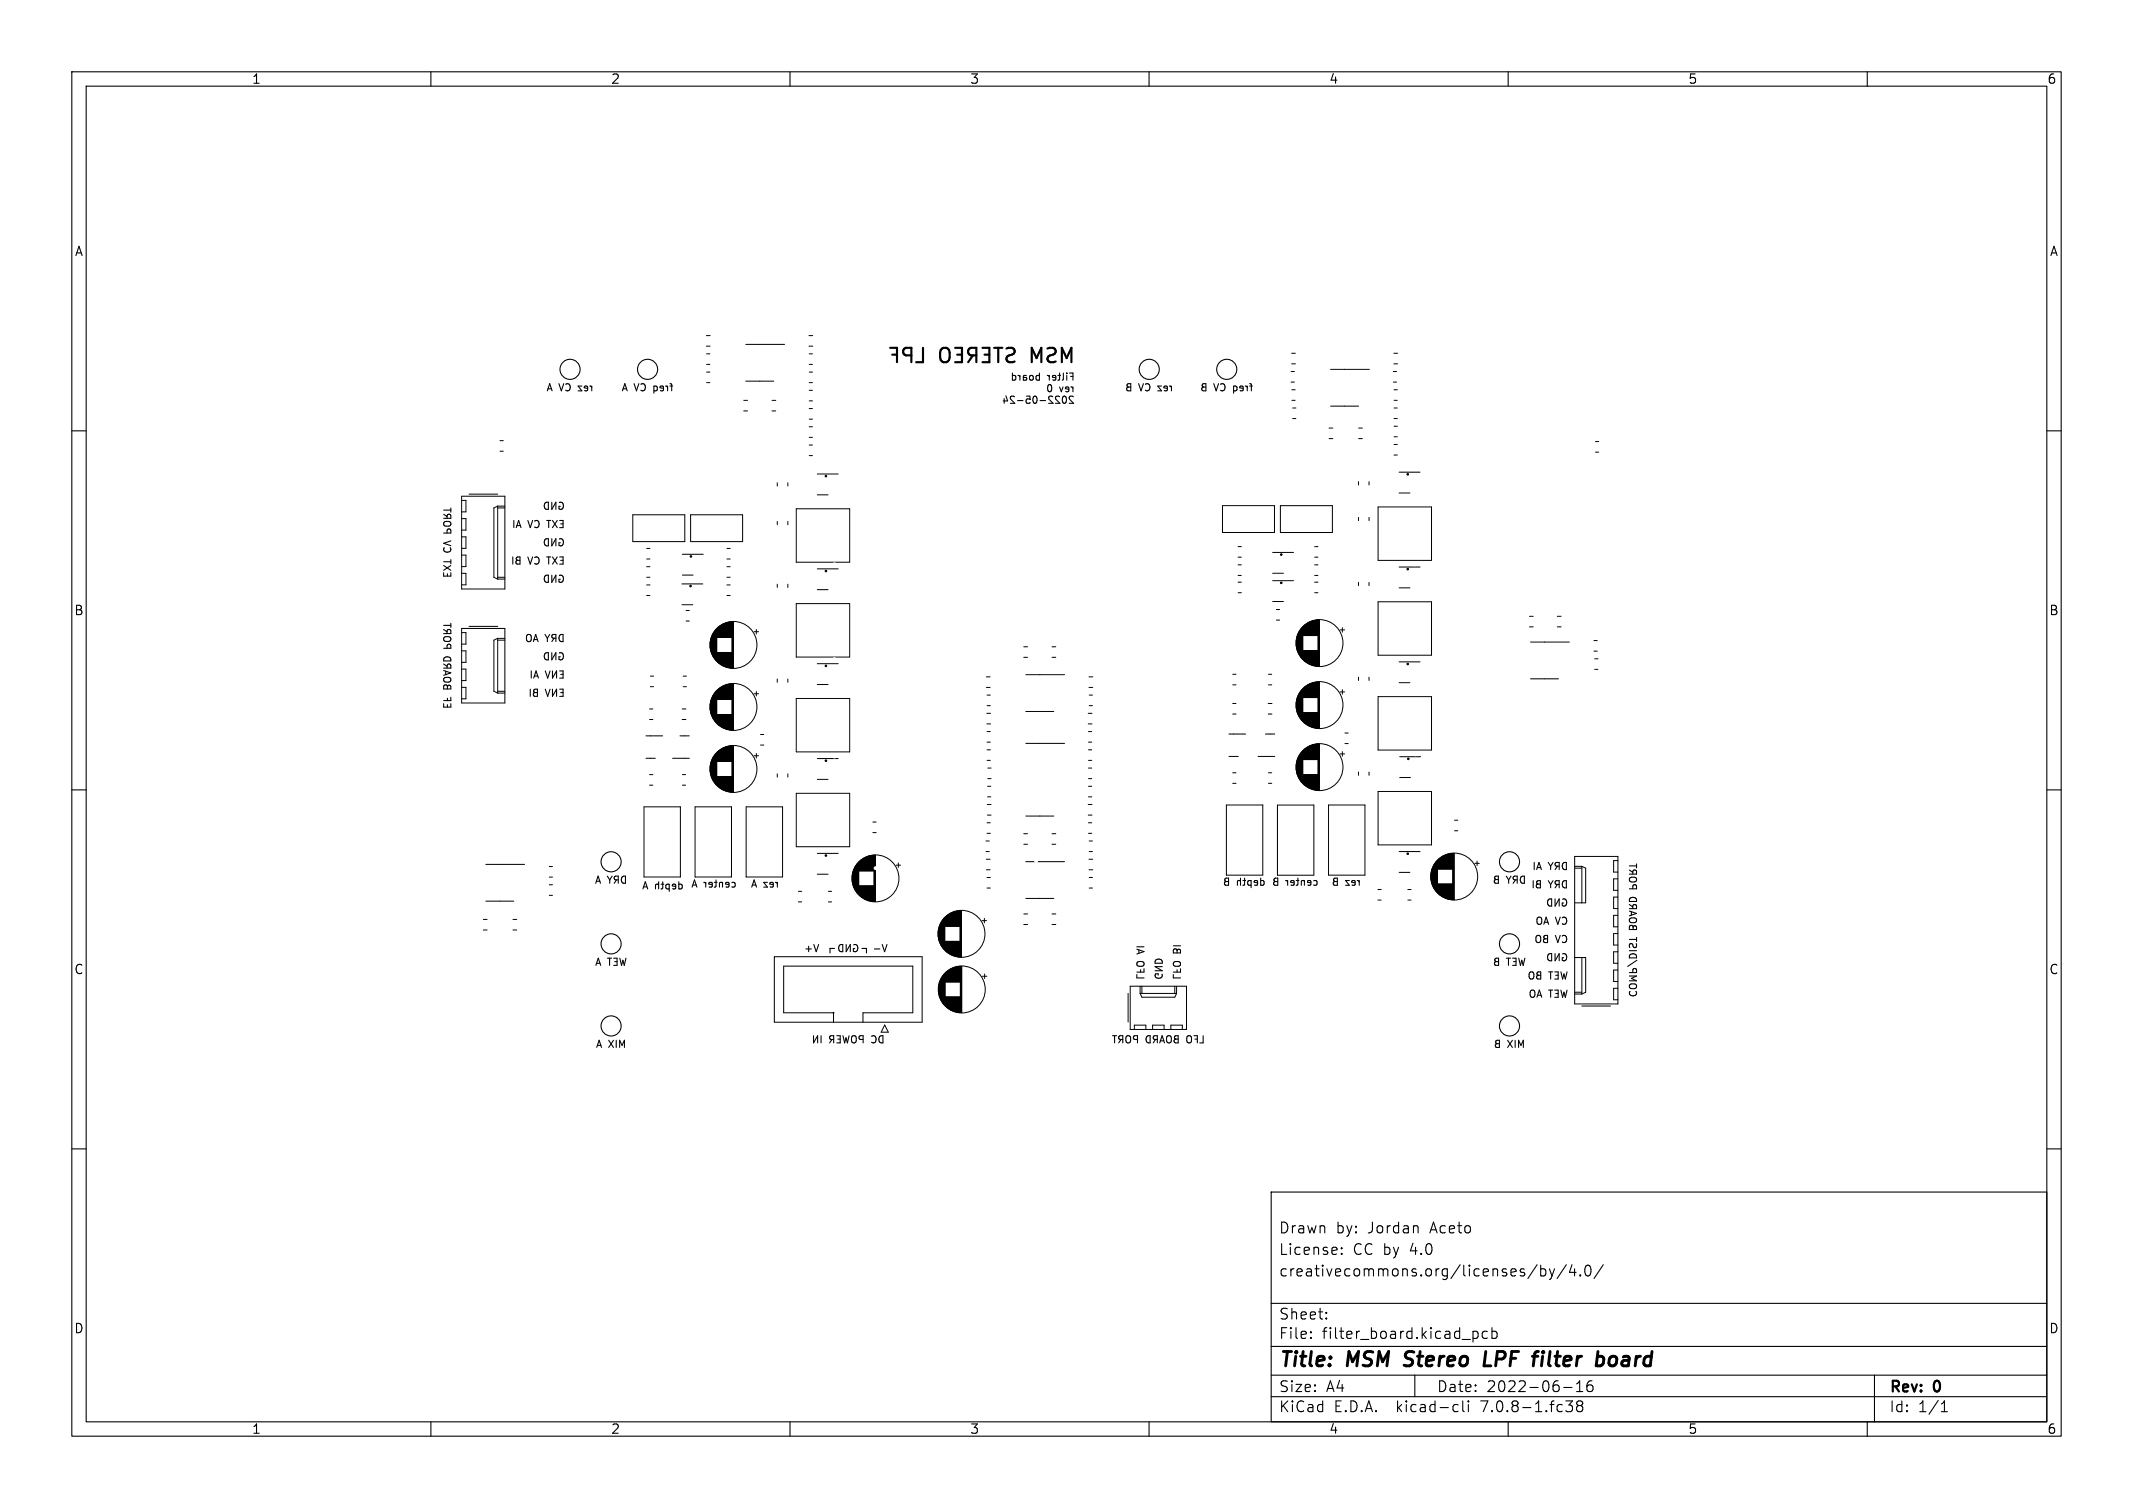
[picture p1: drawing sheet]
<svg xmlns="http://www.w3.org/2000/svg" width="297mm" height="210mm" viewBox="0 0 297 210" stroke-linecap="round" stroke-linejoin="round" font-family="sans-serif">
<defs><g id="words">
<g font-size="2.8">
<text x="178" y="190.9">Title:</text>
<text x="187.7" y="190.9">MSM</text>
<text x="196.5" y="190.9">Stereo</text>
<text x="208.3" y="190.9">LPF</text>
<text x="216" y="190.9">filter</text>
<text x="225.5" y="190.9">board</text>
</g>
<g font-size="2.1">
<text x="178" y="172">Drawn</text>
<text x="186" y="172">by:</text>
<text x="190.5" y="172">Jordan</text>
<text x="199.3" y="172">Aceto</text>
<text x="178" y="178">creativecommons.org/licenses/by/4.0/</text>
<text x="178" y="175">License:</text>
<text x="188.4" y="175">CC by</text>
<text x="196.5" y="175">4.0</text>
<text x="178" y="184">Sheet:</text>
<text x="178" y="186.7">File:</text>
<text x="184.1" y="186.7">filter_board.kicad_pcb</text>
<text x="178" y="196.9">KiCad</text>
<text x="178" y="194.1">Size:</text>
<text x="184.7" y="194.1">A4</text>
<text x="185.7" y="196.9">E.D.A.</text>
<text x="194.6" y="196.9">kicad-cli</text>
<text x="200" y="194.1">Date:</text>
<text x="206.5" y="196.9">7.0.8-1.fc38</text>
<text x="207" y="194.1">2022-06-16</text>
<text x="263" y="194.3">Rev:</text>
<text x="263" y="196.9">Id:</text>
<text x="267.1" y="196.9">1/1</text>
<text x="269.4" y="194.3">0</text>
</g>
<g font-size="1.8">
<text x="35" y="11.9">1</text>
<text x="85" y="11.9">2</text>
<text x="135" y="11.9">3</text>
<text x="185" y="11.9">4</text>
<text x="235" y="11.9">5</text>
<text x="285" y="11.9">6</text>
<text x="10.3" y="35.9">A</text>
<text x="285.4" y="35.9">A</text>
<text x="10.3" y="85.9">B</text>
<text x="285.3" y="85.9">B</text>
<text x="10.3" y="135.9">C</text>
<text x="285.3" y="135.9">C</text>
<text x="10.3" y="185.9">D</text>
<text x="285.3" y="185.9">D</text>
<text x="35" y="199.9">1</text>
<text x="85" y="199.9">2</text>
<text x="135" y="199.9">3</text>
<text x="185" y="199.9">4</text>
<text x="235" y="199.9">5</text>
<text x="285" y="199.9">6</text>
</g>
<g font-size="1.4">
<text x="79.3" y="54.7">CV A</text>
<text x="86.4" y="54.7">freq</text>
<text x="90.4" y="54.7">CV A</text>
<text x="156.6" y="54.7">rez</text>
<text x="167" y="54.7">freq</text>
<text x="171" y="54.7">CV B</text>
<text x="61.5" y="70.5" transform="rotate(90 61.5 70.5)">EXT CV PORT</text>
<text x="61.5" y="86.6" transform="rotate(90 61.5 86.6)">EF</text>
<text x="61.5" y="89.4" transform="rotate(90 61.5 89.4)">BOARD PORT</text>
<text x="82.7" y="123.3">DRY A</text>
<text x="89.3" y="124.1">depth</text>
<text x="94.5" y="124.1">A center</text>
<text x="101.8" y="123.8">A</text>
<text x="107.7" y="123.8">A</text>
<text x="170.2" y="123.6">depth</text>
<text x="175.3" y="123.6">B center</text>
<text x="182.7" y="123.6">B</text>
<text x="185.3" y="123.6">rez</text>
<text x="188.6" y="123.6">B</text>
<text x="207.8" y="123.3">DRY B</text>
<text x="226.6" y="120.1" transform="rotate(90 226.6 120.1)">COMP/DIST</text>
<text x="218.4" y="126.5">GND</text>
<text x="226.6" y="129.5" transform="rotate(90 226.6 129.5)">BOARD PORT</text>
<text x="82.8" y="134.7">WET A</text>
<text x="111.9" y="132.8">V+</text>
<text x="116.5" y="132.8">GND</text>
<text x="121.4" y="132.8">V-</text>
<text x="158" y="136.5" transform="rotate(90 158 136.5)">LFO</text>
<text x="160.6" y="136.5" transform="rotate(90 160.6 136.5)">GND</text>
<text x="163.1" y="136.5" transform="rotate(90 163.1 136.5)">LFO</text>
<text x="207.8" y="134.7">WET B</text>
<text x="218.4" y="134.1">GND</text>
<text x="82.9" y="146.1">MIX</text>
<text x="86.5" y="146.1">A</text>
<text x="112.9" y="145.5">DC</text>
<text x="115.9" y="145.5">POWER IN</text>
<text x="154.7" y="145.5">LFO</text>
<text x="158.4" y="145.5">BOARD PORT</text>
<text x="207.9" y="146.1">MIX</text>
<text x="211.5" y="146.1">B</text>
</g>
<g font-size="1.4" fill="#fff">
<text x="159.9" y="54.7">CV B</text>
<text x="218.4" y="121.4">DRY AI</text>
<text x="218.4" y="131.5">CV BO</text>
<text x="218.4" y="129">CV AO</text>
<text x="218.4" y="139.2">WET AO</text>
</g>
</g></defs>
<g fill="none" stroke="#000" stroke-width=".15">
<path d="M10 10h277v190h-277zM12 12h273v186h-273zM60 10v2M110 10v2M160 10v2M210 10v2M260 10v2M10 60h2M76.2 54.4l.3-1 .4 1M76.3 54.1h.5M77.8 53.4l.4 1 .3-1M78.8 54.3l.2 .1"/>
<path d="M79 53.4l-.2 .1M89.2 53.5a.47 .47 0 0 1 .7 .4 .47 .47 0 0 1-.5 .5l-.2-.1M139.8 55.5v.7M140.1 55.1l.2 .7h-.6M141 52.3h.3l.1 .2-.1 .4h-.3M141 51.9v1M141.3 55.3l-.4-.1-.2 .3 .6 .7h-.6M141.7 55.8h.7M141.7 52.3l.3 .2M142 52.3v.6M142.5 52.5l.3 .1 .2 .1-.2 .2h-.3M142.9 52.3h-.4v.6"/>
<path d="M142.9 55.2h.5v.4l-.1-.1-.3 .1-.1 .1v.4l.2 .1 .3-.1M143.4 52.4l.1-.1 .3 .1 .1 .4-.1 .1h-.3h-.1zM143.9 55.3l.2-.1a.53 .53 0 0 1 .3 .5 .53 .53 0 0 1-.3 .5l-.2-.1-.1-.3zM144.7 52.3h-.3l-.1 .2v.4h.4M144.7 51.9v1M144.8 55.8h.8M145.8 52.3l.3 .2M146 53.6h.1a.53 .53 0 0 1 .4 .5 .53 .53 0 0 1-.4 .5 .67 .67 0 0 1-.1-1zM146.1 52.3v.6M146.6 55.3l-.4-.1-.2 .3 .6 .7h-.6M147 52.6l-.5-.1 .1-.2h.3l.1 .1v.5h-.4M147.3 52.3h.4"/>
<path d="M147.5 51.9v.9l-.2 .1M147.5 53.9l.3 .7 .2-.7M147.5 55.3l-.3-.1-.2 .3 .6 .7h-.6M148 55.3l.2-.1a.53 .53 0 0 1 .3 .5 .53 .53 0 0 1-.3 .5l-.2-.1-.1-.3zM148.1 51.9v.9l-.2 .1M148.5 51.9v.1M148.5 52.3v.6M148.8 54.2l-.5-.1 .1-.2h.3l.1 .1v.5h-.4M148.9 51.9h.5v1M149.1 52.4h.3M149.1 53.9l.3 .2M149.4 53.9v.7"/>
<path d="M149.4 55.3l-.3-.1-.2 .3 .6 .7h-.6M157 53.5l.4-.1v1M158.5 53.4l.4 1 .3-1M170 53.5l.1-.1 .3 .1 .2 .4M170.6 54l-.2 .4h-.3l-.1-.1M285 60h2M71.4 77.6v1M71.5 72.5v1M71.9 73.5l.3-1 .3 1M71.9 77.7l.5-.1v1l-.5-.1-.1-.3 .3-.2-.2-.2zM72 73.2h.5M72.1 78h.3"/>
<path d="M73.5 77.6l.3 1 .4-1M73.5 72.5l.3 1 .4-1M74.5 77.7a.47 .47 0 0 1 .6 .3 .47 .47 0 0 1-.5 .6l-.1-.1M74.5 72.6a.47 .47 0 0 1 .6 .3 .47 .47 0 0 1-.5 .6l-.1-.1M75.9 70.1l.5-.2v1a.52 .52 0 0 1-.6-.2 .52 .52 0 0 1 .1-.6zM76 75.1l.4-.1v1a.53 .53 0 0 1-.6-.3 .53 .53 0 0 1 .2-.6zM76.1 77.6h.6M76.1 72.5h.6M76.4 72.5v1M76.4 77.6v1M76.8 69.9v1l.6-1v1M76.8 75v1l.6-1v1"/>
<path d="M76.9 77.6l.7 1M76.9 72.5l.7 1M77.6 77.6l-.7 1M77.6 72.5l-.7 1M77.9 75.1a.47 .47 0 0 1 .6 .4 .47 .47 0 0 1-.6 .5l-.1-.4h.2M77.9 70a.47 .47 0 0 1 .6 .4 .47 .47 0 0 1-.6 .5l-.1-.4h.2M77.9 72.5h.5v1h-.5M77.9 77.6h.5v1h-.5M78.1 78h.3M78.1 73h.3M61.8 88.8v.3M62.7 88.8l.1 .3"/>
<path d="M73.4 88.5l.1-.1a.34 .34 0 0 1 .5 .3v.3a.33 .33 0 0 1-.4 .4 .33 .33 0 0 1-.3-.4zM73.8 96v1M74 93.4v1M74.3 89.4l.3-1 .3 1M74.3 94.4l.3-1 .4 1M74.4 89.1h.4M74.4 94.1h.5M74.4 96h.4v1h-.3l-.2-.2v-.3h.2l-.2-.2zM74.5 96.5h.3M75.9 80.2l.5-.1v1a.52 .52 0 0 1-.6-.3 .52 .52 0 0 1 .1-.6zM75.9 91l.5-.1v1a.52 .52 0 0 1-.6-.3 .52 .52 0 0 1 .1-.6zM75.9 88.4l.3 .5"/>
<path d="M75.9 93.4l.4 1 .3-1M75.9 96l.4 1 .3-1M76.2 88.9v.5M76.5 88.4l-.3 .5M76.8 80.1v1l.6-1v1M76.8 90.9v1l.6-1v1M76.9 93.4v1l.6-1v1M76.9 96v1l.6-1v1M77.2 88.9l-.4 .5M77.4 88.9l-.5-.1-.1-.1 .1-.2 .5-.1v1M77.9 80.1a.47 .47 0 0 1 .6 .5 .47 .47 0 0 1-.6 .5l-.1-.4h.2M77.9 90.9a.47 .47 0 0 1 .6 .5 .47 .47 0 0 1-.6 .4l-.1-.3h.2"/>
<path d="M77.9 93.4h.5v1h-.5M77.9 96h.5v1h-.5M78 88.4h.4v1a.53 .53 0 0 1-.6-.4 .53 .53 0 0 1 .2-.6zM78.1 93.9h.3M78.1 96.5h.3M10 110h2M285 110h2M93.1 123.1l.1 .1M93.2 123.1v1M93.2 123.7l-.1 .1M93.7 123.7h.3M94 123.2l-.2-.1-.2 .3 .5 .1"/>
<path d="M100.5 122.9l.1 .1M100.6 122.9v.6M101.1 123.5h.3M101.4 122.9h-.3l-.1 .2 .5 .1M104.7 123.5l.3-1 .3 1M104.8 123.3h.4M106.9 122.9h-.6l.6 .6h-.6M107.2 123.5h.1M107.3 122.9l-.1 .2 .5 .1M116.2 132.1h-.6v.6M120 132.1h.6v.6M123.5 131.5l-.3 1"/>
<path d="M158.3 135.7v.5M158.3 132.2l1 .3-1 .4M158.3 131.9h1M158.3 134a.64 .64 0 0 1 1 .1 .34 .34 0 0 1-.3 .5h-.4a.33 .33 0 0 1-.3-.2 .33 .33 0 0 1 0-.4zM158.6 132.3v.5M158.8 135v.4M159.3 134.9v.5h-1M160.9 133.8a.54 .54 0 0 1 .6-.2 .54 .54 0 0 1 .3 .5h-1zM161.3 135.8v-.2l-.4 .1-.1 .2 .2 .2M161.8 135.7v.2l-.1 .2M161.8 134.6h-1l1 .6h-1M163.4 135.7v.5"/>
<path d="M163.4 131.7h1M163.4 134a.64 .64 0 0 1 1 .1 .34 .34 0 0 1-.4 .5h-.3a.33 .33 0 0 1-.3-.2 .33 .33 0 0 1 0-.4zM163.5 132.2l.2-.1 .2 .3 .2-.2h.2l.1 .5h-1zM163.9 132.4v.3M163.9 135v.4M164.4 134.9v.5h-1M173.9 122.6l.3 .1M174.2 123.2l-.3 .1M174.2 122.6v1M174.7 123.2l.3 .1M175 122.6l-.3 .1-.1 .2 .5 .1M181.3 122.6l.3 .1"/>
<path d="M181.6 122.6v.7M182.1 123.2l.3 .1M182.4 122.6l-.3 .1v.2l.4 .1M185.8 122.3h.4v1M187.9 122.6h-.5l.5 .7h-.5M188.3 122.7l-.1 .2 .5 .1M213 135.5l.2-.2a.34 .34 0 0 1 .4 .4v.3a.33 .33 0 0 1-.4 .4 .33 .33 0 0 1-.3-.4zM213.1 138l.2-.1a.34 .34 0 0 1 .4 .3v.4a.33 .33 0 0 1-.3 .3 .33 .33 0 0 1-.3-.3zM213.5 122.6v1M213.6 120.1v1M213.9 130.4l.2-.1a.34 .34 0 0 1 .4 .3v.3a.33 .33 0 0 1-.3 .4 .33 .33 0 0 1-.3-.4zM214 121.1l.3-1 .3 1"/>
<path d="M214 122.7l.5-.1v1l-.5-.1-.1-.2 .3-.2-.2-.2zM214 138.9l.3-1 .4 1M214.1 120.8h.4M214.1 127.9l.1-.2a.34 .34 0 0 1 .5 .4v.3a.33 .33 0 0 1-.4 .3 .33 .33 0 0 1-.3-.3zM214.1 135.4l.4-.1v1h-.3l-.2-.1v-.3l.2-.1-.2-.2zM214.1 138.6h.5M214.2 123.1h.3M214.2 135.8h.3M215 128.7l.3-1 .3 1M215 130.4l.5-.1v1l-.5-.1-.1-.3 .3-.2-.2-.1zM215.1 128.4h.4M215.2 130.7h.3"/>
<path d="M215.6 120.1l.3 .5M215.6 125.3l.5-.1v1a.52 .52 0 0 1-.6-.3 .52 .52 0 0 1 .1-.6zM215.6 132.9l.5-.1v1a.52 .52 0 0 1-.6-.3 .52 .52 0 0 1 .1-.6zM215.6 122.6l.3 .6M215.6 135.3h.6M215.6 137.9h.6M215.9 120.6v.5M215.9 123.2v.4M215.9 135.3v1M215.9 137.9v1M216.2 120.1l-.3 .5M216.2 122.6l-.3 .6"/>
<path d="M216.5 135.3h.5v1h-.5M216.5 137.9h.5v1h-.5M216.5 125.2v1l.6-1v1M216.5 132.8v1l.6-1v1M216.6 130.3l.3 1 .3-1M216.6 127.7l.3 1 .3-1M216.6 135.8h.4M216.6 138.4h.4M216.9 120.6l-.4 .5M216.9 123.2l-.4 .4M217.1 120.6h-.5l-.1-.2 .1-.2 .5-.1v1M217.1 123.2l-.5-.1-.1-.1 .1-.3 .5-.1v1"/>
<path d="M217.3 135.3l.3 1 .2-.7 .2 .7 .2-1M217.3 137.9l.3 1 .2-.7 .2 .7 .2-1M217.5 130.4l.3-.1 .3 .1M217.5 127.8l.3-.1 .3 .2M217.6 125.2h.2l.3 .1M217.6 132.9l.2-.1 .3 .1M217.6 122.8l.5-.2v1a.52 .52 0 0 1-.5-.2 .52 .52 0 0 1 0-.6zM217.7 125.8h-.2l.1 .3 .2 .1 .3-.2M217.7 133.4h-.2l.1 .4h.2l.3-.1M218.1 131.1l-.3 .2-.3-.1M218.1 128.6l-.3 .1-.3-.1M218.1 120.1a.51 .51 0 0 0-.6 .5 .51 .51 0 0 0 .6 .5"/>
<path d="M226.9 128.3a.64 .64 0 0 0 1 0M227.4 129.1l-.2-.2h-.2l-.1 .5M227.4 129.1l.2-.2 .2 .1 .1 .4M227.4 129.1v.3M10 160h2M115.6 144.3v.4M115.8 144.8l-.3 .4M157.8 144.6l.2 .2h.4M158.4 144.2h-.4l-.2 .2M211 144.9v1M285 160h2M177 166h108v32h-108z"/>
<path d="M186.8 174.6h.1l-.1 .1M186.8 174.6h-.1l.1 .1M186.8 173.8v.1M186.8 174.6v.1M186.8 173.8h.1l-.1 .1M186.8 173.8h-.1l.1 .1M214 176.1l-1.3 2M214.5 176.2v1.5M214.5 176.8l.5-.1 .2 .3v.4l-.1 .2-.1 .1-.5-.1M215.7 176.7l.4 1M216.1 177.7l-.1 .4-.3 .1M216.5 176.7l-.4 1"/>
<path d="M218.1 176.1l-1.3 2M218.9 176.1l-.4 1.1h1M219.2 176.7v1M220 177.6h.1l-.1 .1M220 177.6v.1M220.8 176.3a.36 .36 0 0 1 .4-.1 .36 .36 0 0 1 .3 .3 .77 .77 0 0 1-.5 1.2 .91 .91 0 0 1-.2-1.4zM223.2 176.1l-1.2 2M60 198v2M110 198v2M160 198v2M177 194.5h108M177 191.5h108"/>
<path d="M177 187.5h108M177 181.5h108M182.5 186.3h.1l-.1 .1M182.5 186.3v.1M182.5 185.5v.1M182.5 185.5h.1l-.1 .1M184.7 183.6v.1M184.7 183.6h-.1l.1 .1M184.7 182.8v.1M184.7 182.8h-.1l.1 .1M197 191.5v3M202.6 195.6l.4 .1"/>
<path d="M203 196.5l-.4 .1M203.7 195.1v1.3l.2 .2M204.5 195.1v.1M204.5 195.6v1M204.5 195.1l-.1 .1h.1M205.1 185.5l.4-.1 .3 .3v.4l-.1 .2-.2 .1-.4-.1M207.1 185.5l-.4-.1-.3 .3v.4l.1 .2 .2 .1 .4-.1M207.7 185.5l.5-.1 .3 .3v.4l-.2 .2-.1 .1-.5-.1M207.7 184.9v1.5M210 198v2M217.7 193.2h1.2M218 195.1h1l-.5 .6a.41 .41 0 0 1 .5 .3v.3l-.2 .2-.1 .1-.6-.1"/>
<path d="M219.5 193.8h.9M219.5 192.7l.5-.4v1.5M219.8 195.7l-.3 .3 .1 .5 .2 .1h.3l.3-.3-.1-.4-.2-.2M219.8 195.7h-.1a.31 .31 0 0 1-.2-.4 .31 .31 0 0 1 .3-.2l.4 .1a.31 .31 0 0 1 .2 .3 .31 .31 0 0 1-.3 .2M219.8 195.7h.3M221.7 192.3a.59 .59 0 0 0-.7 .6v.6l.1 .2 .4 .1 .2-.1 .1-.5-.1-.3h-.5l-.2 .3M260 198v2M261 191.5v6.5M270.3 196.6h.9M270.3 195.5l.4-.4v1.5"/>
<circle cx="79.4" cy="51.4" r="1.4"/>
<circle cx="90.2" cy="51.4" r="1.4"/>
<circle cx="160" cy="51.4" r="1.4"/>
<circle cx="170.8" cy="51.4" r="1.4"/>
<circle cx="85.1" cy="131.4" r="1.4"/>
<circle cx="85.1" cy="120" r="1.4"/>
<circle cx="210.2" cy="131.4" r="1.4"/>
<circle cx="210.2" cy="120" r="1.4"/>
<circle cx="85.1" cy="142.9" r="1.4"/>
<circle cx="210.2" cy="142.9" r="1.4"/>
</g>
<path d="M195.5 190.1l.3 .1M195.8 188.4l-.1 .4v.2M206.9 188.2l-.3 2h1M214.9 188.2l.1 .1-.1 .1M223.3 189.1v.2v.5M224.8 188.9a.62 .62 0 0 0-.7 .4l-.1 .5 .1 .2a.52 .52 0 0 0 .7 .1" fill="none" stroke="#000" stroke-width=".4"/>
<g fill="none" stroke="#000" stroke-width=".3">
<path d="M123.9 48.4h1v2M124.2 49.4h.7M126.9 49.5h-.8a.54 .54 0 0 1-.4-.5 .54 .54 0 0 1 .4-.6h.8v2M128.5 48.4v2h-.9M131.2 48.5a.66 .66 0 0 1 .7 0 .66 .66 0 0 1 .3 .6v.7a.67 .67 0 0 1-.6 .7 .67 .67 0 0 1-.7-.7v-.7l.1-.4zM133 48.4h.9v2h-.9M133.3 49.4h.6M135.5 49.5l-.7 .9M135.9 49.5h-.7a.54 .54 0 0 1-.4-.5 .54 .54 0 0 1 .4-.6h.7v2M136.8 48.4h1v2h-1M137.1 49.4h.7M138.4 48.4h1.2"/>
<path d="M139 48.4v2M140.1 48.5l.8-.1a.49 .49 0 0 1 .4 .5 .49 .49 0 0 1-.4 .5 .73 .73 0 0 0-.8 .5 .51 .51 0 0 0 .4 .5l.8-.1M143.7 50.4v-2l.6 1.5 .7-1.5v2M145.9 48.5l.7-.1a.49 .49 0 0 1 .4 .5 .49 .49 0 0 1-.4 .5 .73 .73 0 0 0-.7 .5 .51 .51 0 0 0 .3 .5l.8-.1M147.9 50.4v-2l.6 1.5 .7-1.5v2"/>
</g>
<g fill="none" stroke="#000" stroke-width=".14">
<path d="M98.4 46.7h.5M98.4 48.2h.5M98.4 50.7h.4M98.4 49.3h.4M98.4 51.8h.4M98.4 53.3h.4M103.6 57.2h.5M103.6 55.8h.5M103.8 53.1h3.9M103.8 48h5.4M107.5 57.2h.5M107.5 55.8h.5"/>
<path d="M112.6 46.7h.6M112.6 48.2h.6M112.7 50.7h.4M112.7 49.3h.4M112.7 55.8h.4M112.7 54.4h.4M112.7 59.4h.4M112.7 58.4h.4M112.7 56.9h.4M112.7 51.8h.4M112.7 53.3h.4M179.8 51.7h.4"/>
<path d="M179.8 53.2h.4M179.9 50.7h.5M179.9 49.2h.5M179.9 55.7h.4M179.9 54.3h.4M180 56.8h.4M180 58.3h.4M185.1 59.6h.5M185.3 56.6h3.9M185.3 51.4h5.4M189.2 59.6h.5M194 51.7h.5"/>
<path d="M194 53.2h.5M194.1 50.7h.5M194.1 49.2h.5M194.1 55.7h.5M194.1 54.3h.5M194.1 56.8h.5M194.1 58.3h.5M194.1 59.4h.5M64.3 69.1h6v12.9h-6zM64.3 69.7h.6v1.6h-.6M64.3 72.2h.6v1.6h-.6M64.3 74.8h.6v1.6h-.6"/>
<path d="M64.3 77.3h.6v1.6h-.6M64.3 79.8h.6v1.6h-.6M65.3 68.8h4M69.3 70.5v10.1M69.3 70.5l-.5 .2v9.7l.5 .2M69.3 70.5h1M69.3 70.7h1M69.6 62.8h.5M69.6 61.4h.5M88.1 71.7h7.3v3.7h-7.3zM90 76.4h.5M90 77.8h.5"/>
<path d="M90 78.9h.5M95 77.2h2.9M96.2 71.7h7.2v3.7h-7.2zM101.2 76.4h.5M101.2 77.8h.5M101.2 78.9h.5M108.2 67.2v.5M108.2 72.6v.5M109.7 67.2v.5M109.7 72.6v.5M110.9 70.9h7.4v7.4h-7.4zM112.7 60.9h.4"/>
<path d="M112.7 63.4h.4M112.7 62h.4M113.8 79.2h2.9M113.8 66h2.9M113.8 68.9h1.5M170.2 70.4h7.3v3.8h-7.3zM172.4 76.1h.4M172.4 77.6h.4M172.4 78.7h.4M177.2 76.9h2.9M177.2 79.8h1.5M178.3 70.4h7.2v3.8h-7.2z"/>
<path d="M183.1 76.1h.4M183.1 77.6h.4M183.1 78.7h.4M185.1 61.1h.5M189.2 67.1v.4M189.2 72.1v.4M189.2 61.1h.5M190.6 67.1v.4M190.6 72.1v.4M191.9 70.6h7.4v7.4h-7.4zM194.1 60.8h.5M194.1 63.4h.5"/>
<path d="M194.1 61.9h.5M194.8 65.8h2.9M194.8 68.7h1.5M194.8 79h2.9M222.2 63h.4M222.2 61.5h.4M64.3 87.5h6v10.4h-6zM64.3 88.1h.6v1.6h-.6M64.3 90.6h.6v1.6h-.6M64.3 93.2h.6v1.6h-.6M64.3 95.7h.6v1.6h-.6M65.3 87.2h4"/>
<path d="M69.3 88.9h1M69.3 88.9l-.5 .2v7.2l.5 .2M69.3 88.9v7.6M69.3 89.1h1M69.3 96.3h1M69.3 96.5h1M69.3 80.4h1M69.3 80.6h1M90 80.4h.5M90 81.5h.5M90 82.9h.5M90.4 98.7h.5"/>
<path d="M90.6 94.2h.4M90.6 95.6h.4M95 81.3h2.9M95 84.2h1.5M95 98.7h.5M95 80.1h1.5M95.1 94.2h.5M95.1 95.6h.5M95.5 85h.5M95.5 86.5h.5M98.9 89.4v.8M98.9 98v.9"/>
<path d="M98.9 89.2v1.2M98.9 97.8v1.3M99 89v1.6M99 97.6v1.7M99 88.9v1.9M99 97.5v1.9M99 88.8v2.1M99 97.4v2.1M99.1 88.6v2.4M99.1 97.3v2.3M99.1 88.6v2.5M99.1 97.2v2.5"/>
<path d="M99.2 88.5v2.7M99.2 97.1v2.7M99.2 88.4v2.8M99.2 97v2.9M99.2 88.3v3M99.2 96.9v3.1M99.3 88.2v3.2M99.3 96.9v3.1M99.3 88.2v3.3M99.3 96.8v3.3M99.4 88.1v3.4M99.4 96.7v3.5"/>
<path d="M99.4 88v3.6M99.4 96.6v3.7M99.5 87.9v3.8M99.5 96.6v3.7M99.5 87.9v3.9M99.5 96.5v3.9M99.6 87.8v4M99.6 96.5v3.9M99.6 87.8v4.1M99.6 96.4v4.1M99.6 87.7v4.2M99.7 87.7v4.3"/>
<path d="M99.7 96.3v4.3M99.7 87.6v4.4M99.8 87.6v4.4M99.8 96.2v4.5M99.8 87.5v4.6M99.8 87.5v1.3M99.8 90.9v1.2M99.8 96.1v1.3M99.8 99.5v1.3M99.9 87.5v1.3M99.9 90.9v1.3M99.9 96.1v1.3"/>
<path d="M99.9 99.5v1.3M99.9 87.4v1.4M100 87.4v1.4M100 90.9v1.3M100 96v1.4M100 99.5v1.4M100 90.9v1.4M100 87.3v1.5M100.1 87.3v1.5M100.1 90.9v1.4M100.1 95.9v1.5M100.1 99.5v1.5"/>
<path d="M100.1 90.9v1.5M100.2 87.2v1.6M100.2 90.9v1.5M100.2 95.9v1.5M100.2 99.5v1.5M100.2 95.8v1.6M100.2 99.5v1.6M100.2 90.9v1.6M100.3 87.2v1.6M100.3 90.9v1.6M100.3 95.8v1.6M100.3 99.5v1.6"/>
<path d="M100.3 87.1v1.7M100.4 87.1v1.7M100.4 90.9v1.6M100.4 95.7v1.7M100.4 99.5v1.7M100.4 90.9v1.7M100.4 87v1.8M100.5 87v1.8M100.5 90.9v1.7M100.5 95.7v1.7M100.5 99.5v1.7M100.5 95.6v1.8"/>
<path d="M100.5 99.5v1.8M100.6 87v1.8M100.6 90.9v1.7M100.6 95.6v1.8M100.6 99.5v1.8M100.6 90.9v1.8M100.6 86.9v1.9M100.7 86.9v1.9M100.7 90.9v1.8M100.7 95.6v1.8M100.7 99.5v1.8M100.7 95.5v1.9"/>
<path d="M100.7 99.5v1.9M100.8 86.9v1.9M100.8 90.9v1.8M100.8 95.5v1.9M100.8 99.5v1.9M100.8 90.9v1.9M100.8 86.8v2M100.9 86.8v2M100.9 90.9v1.9M100.9 95.5v1.9M100.9 99.5v1.9M100.9 95.4v2"/>
<path d="M100.9 99.5v2M101 86.8v2M101 90.9v1.9M101 95.4v2M101 99.5v2M101 90.9v2M101.1 86.8v2M101.1 90.9v2M101.1 95.4v2M101.1 99.5v2M101.1 86.7v2.1M101.2 86.7v2.1"/>
<path d="M101.2 90.9v2M101.2 95.4v2M101.2 99.5v2M101.2 80.4h.5M101.2 81.5h.5M101.2 82.9h.5M101.2 95.3v2.1M101.2 99.5v2.1M101.3 86.7v2.1M101.3 90.9v2M101.3 95.3v2.1M101.3 99.5v2.1"/>
<path d="M101.4 86.7v2.1M101.4 90.9v2.1M101.4 95.3v2.1M101.4 99.5v2.1M101.5 86.6v2.2M101.5 90.9v2.1M101.5 95.3v2.1M101.5 99.5v2.1M101.6 86.6v2.2M101.6 90.9v2.1M101.6 95.3v2.1M101.6 99.5v2.1"/>
<path d="M101.7 86.6v2.2M101.7 90.9v2.1M101.7 95.2v2.2M101.7 99.5v2.2M101.8 86.6v2.2M101.8 90.9v2.1M101.8 95.2v2.2M101.8 99.5v2.2M101.9 86.6v2.2M101.9 90.9v2.1M101.9 95.2v2.2M101.9 99.5v2.2"/>
<path d="M101.9 86.6v6.4M101.9 95.2v6.5M102 86.6v6.4M102 95.2v6.5M102.1 86.6v6.4M102.1 95.2v6.5M105 96.6h.6M105 88h.6M105.3 87.7v.6M105.3 96.3v.6M108.2 81.4v.4M108.2 94.6v.4"/>
<path d="M109.7 81.4v.4M109.7 94.6v.4M110.9 84.1h7.4v7.4h-7.4zM110.9 97.3h7.4v7.4h-7.4zM113.8 82.1h1.5M113.8 92.4h2.9M113.8 95.3h1.5M137.3 95.7h.6M137.3 94.3h.6M137.4 99.3h.5M137.4 98.3h.5M137.4 96.8h.5"/>
<path d="M142.6 91.5h.5M142.6 90.1h.5M142.8 99.1h3.9M142.8 94h5.4M146.5 91.5h.5M146.5 90.1h.5M151.5 99.3h.5M151.6 95.7h.6M151.6 94.3h.6M151.7 98.3h.4M151.7 96.8h.4M171.6 93.9h.5"/>
<path d="M171.6 95.4h.5M171.6 99.4h.5M171.6 98h.5M172.4 82.5h.4M172.4 81.1h.4M172.4 80.1h.4M176.6 99.4h.5M176.6 98h.5M176.6 93.9h.5M176.6 95.4h.5M177.2 80.9h2.9M177.2 83.8h1.5"/>
<path d="M177.7 84.9h.5M177.7 86.4h.5M180.5 89.2v.8M180.5 97.8v.8M180.5 88.9v1.3M180.5 97.6v1.2M180.6 88.8v1.6M180.6 97.4v1.6M180.6 88.6v1.9M180.6 97.3v1.8M180.6 88.5v2.1M180.6 97.1v2.2"/>
<path d="M180.7 88.4v2.3M180.7 97v2.4M180.7 88.3v2.5M180.7 96.9v2.6M180.8 88.2v2.7M180.8 96.8v2.7M180.8 88.1v2.9M180.8 96.8v2.8M180.8 88v3.1M180.8 96.7v3M180.9 88v3.1M180.9 96.6v3.2"/>
<path d="M180.9 87.9v3.3M180.9 96.5v3.3M181 87.8v3.5M181 96.5v3.4M181 96.4v3.6M181 87.7v3.7M181.1 87.7v3.7M181.1 96.3v3.8M181.1 87.6v3.9M181.2 87.6v4M181.2 96.2v4M181.2 87.5v4.1"/>
<path d="M181.2 87.5v4.2M181.2 96.1v4.2M181.3 87.4v4.3M181.3 96.1v4.2M181.3 96v4.4M181.4 87.3v4.5M181.4 96v4.4M181.4 95.9v4.6M181.4 87.3v1.2M181.4 90.6v1.3M181.4 95.9v1.3M181.4 99.2v1.3"/>
<path d="M181.5 87.2v1.3M181.5 90.6v1.3M181.5 95.9v1.3M181.5 99.2v1.3M181.5 95.8v1.4M181.5 99.2v1.4M181.6 87.1v1.4M181.6 90.6v1.4M181.6 95.8v1.4M181.6 99.2v1.4M181.6 95.7v1.5M181.6 99.2v1.5"/>
<path d="M181.7 87v1.5M181.7 90.6v1.5M181.7 95.7v1.5M181.7 99.2v1.5M181.7 95.6v1.6M181.8 87v1.5M181.8 90.6v1.5M181.8 95.6v1.6M181.8 99.2v1.6M181.8 90.6v1.6M181.8 86.9v1.6M181.9 86.9v1.6"/>
<path d="M181.9 90.6v1.6M181.9 95.5v1.7M181.9 99.2v1.7M182 86.8v1.7M182 90.6v1.7M182 95.5v1.7M182 99.2v1.7M182 95.4v1.8M182 99.2v1.8M182.1 86.8v1.7M182.1 90.6v1.7M182.1 95.4v1.8"/>
<path d="M182.1 99.2v1.8M182.1 86.7v1.8M182.1 90.6v1.8M182.2 86.7v1.8M182.2 90.6v1.8M182.2 95.4v1.8M182.2 99.2v1.8M182.2 95.3v1.9M182.2 99.2v1.9M182.3 86.7v1.8M182.3 90.6v1.9M182.3 95.3v1.9"/>
<path d="M182.3 99.2v1.9M182.3 86.6v1.9M182.4 86.6v1.9M182.4 90.6v1.9M182.4 95.3v1.9M182.4 99.2v1.9M182.4 95.2v2M182.4 99.2v2M182.5 86.6v1.9M182.5 90.6v1.9M182.5 95.2v2M182.5 99.2v2"/>
<path d="M182.5 90.6v2M182.6 86.5v2M182.6 90.6v2M182.6 95.2v2M182.6 99.2v2M182.6 95.1v2.1M182.7 86.5v2M182.7 90.6v2M182.7 95.1v2.1M182.7 99.2v2.1M182.8 86.5v2M182.8 90.6v2"/>
<path d="M182.8 95.1v2.1M182.8 99.2v2.1M182.8 90.6v2.1M182.8 86.4v2.1M182.9 86.4v2.1M182.9 90.6v2.1M182.9 95.1v2.1M182.9 99.2v2.1M183 86.4v2.1M183 90.6v2.1M183 95.1v2.1M183 99.2v2.1"/>
<path d="M183 95v2.2M183 99.2v2.2M183.1 82.5h.4M183.1 81.1h.4M183.1 80.1h.4M183.1 86.4v2.1M183.1 90.6v2.1M183.1 95v2.2M183.1 99.2v2.2M183.2 86.4v2.1M183.2 90.6v2.1M183.2 95v2.2"/>
<path d="M183.2 99.2v2.2M183.2 90.6v2.2M183.3 86.4v2.1M183.3 90.6v2.2M183.3 95v2.2M183.3 99.2v2.2M183.4 86.3v2.2M183.4 90.6v2.2M183.4 95v2.2M183.4 99.2v2.2M183.5 86.3v2.2M183.5 90.6v2.2"/>
<path d="M183.5 95v2.2M183.5 99.2v2.2M183.5 86.3v6.5M183.5 95v6.4M183.6 86.3v6.5M183.6 95v6.4M183.7 86.3v6.5M183.7 95v6.4M186.6 96.4h.6M186.6 87.7h.6M186.9 87.4v.6M186.9 96v.7"/>
<path d="M189.2 81.1v.5M189.2 94.3v.5M190.6 81.1v.5M190.6 94.3v.5M191.9 83.8h7.4v7.4h-7.4zM191.9 97h7.4v7.5h-7.4zM194.8 92.2h2.9M194.8 95.1h1.5M194.8 81.9h1.5M213 87.3h.5M213 85.8h.5M213.1 94.5h3.9"/>
<path d="M213.1 89.4h5.4M216.8 87.3h.6M216.8 85.8h.6M221.9 89.2h.5M221.9 90.7h.5M222 91.7h.5M222 93.2h.5M89.7 112.4h5v9.7h-5zM89.9 105.6h1.3M89.9 102.5h2.4M90.4 100.2h.5M90.4 109.3h.5"/>
<path d="M90.4 107.9h.5M93.7 105.6h2.3M94.7 102.5h1.3M95 100.2h.5M95 109.3h.5M95 107.9h.5M96.8 112.4h5.1v9.7h-5.1zM98.9 106.7v.8M98.9 106.5v1.2M99 106.3v1.6M99 106.1v1.9M99 106v2.1"/>
<path d="M99.1 105.9v2.4M99.1 105.8v2.5M99.2 105.7v2.7M99.2 105.7v2.8M99.2 105.6v3M99.3 105.5v3.2M99.3 105.4v3.3M99.4 105.4v3.4M99.4 105.3v3.6M99.5 105.2v3.8M99.5 105.1v3.9M99.6 105.1v4"/>
<path d="M99.6 105v4.1M99.6 105v4.2M99.7 104.9v4.3M99.7 104.9v4.4M99.8 104.9v4.4M99.8 104.8v4.6M99.8 104.8v1.2M99.8 108.1v1.3M99.9 104.7v1.3M99.9 108.1v1.3M99.9 108.1v1.4M100 104.7v1.3"/>
<path d="M100 108.1v1.4M100 104.6v1.4M100 108.1v1.5M100.1 104.6v1.4M100.1 108.1v1.5M100.1 104.5v1.5M100.2 104.5v1.5M100.2 108.1v1.6M100.3 104.4v1.6M100.3 108.1v1.7M100.4 104.4v1.6M100.4 108.1v1.7"/>
<path d="M100.4 104.3v1.7M100.4 108.1v1.8M100.5 104.3v1.7M100.5 108.1v1.8M100.6 104.3v1.7M100.6 108.1v1.8M100.6 104.2v1.8M100.6 108.1v1.9M100.7 104.2v1.8M100.7 108.1v1.9M100.8 104.2v1.8M100.8 108.1v1.9"/>
<path d="M100.8 104.1v1.9M100.8 108.1v2M100.9 104.1v1.9M100.9 108.1v2M101 104.1v1.9M101 108.1v2M101 104v2M101.1 104v2M101.1 108.1v2M101.1 108.1v2.1M101.2 104v2M101.2 108.1v2.1"/>
<path d="M101.3 104v2M101.3 108.1v2.1M101.4 103.9v2.1M101.4 108.1v2.1M101.5 103.9v2.1M101.5 108.1v2.2M101.6 103.9v2.1M101.6 108.1v2.2M101.7 103.9v2.1M101.7 108.1v2.2M101.8 103.9v2.1M101.8 108.1v2.2"/>
<path d="M101.9 103.9v2.1M101.9 108.1v2.2M101.9 103.9v6.4M102 103.9v6.4M102.1 103.9v6.4M103.9 112.4h5.1v9.7h-5.1zM105 105.2h.6M105.3 104.9v.7M105.9 103.8h.5M105.9 102.3h.5M108.2 107.8v.4M109.7 107.8v.4"/>
<path d="M110.9 110.5h7.4v7.4h-7.4zM113.8 118.8h2.9M113.8 105.6h2.9M113.8 108.5h1.5M119.7 120v1.3M119.7 119.9v1.4M119.8 119.9v1.4M119.8 119.8v1.5M119.9 119.8v1.5M119.9 119.7v1.6M120 119.7v1.6M120.1 119.7v1.6"/>
<path d="M120.1 119.6v1.7M120.2 119.6v1.7M120.3 119.5v1.8M120.4 119.5v1.8M120.5 119.4v1.9M120.6 119.4v1.9M120.7 119.3v2M120.8 119.3v2M120.9 119.3v2M120.9 119.2v2.1M121 119.2v2.1M121.1 119.2v2.1"/>
<path d="M121.2 119.2v2.1M121.3 119.2v2.1M121.3 119.1v2.2M121.4 119.1v2.2M121.5 119.1v2.2M121.5 115.9h.5M121.5 114.5h.5M121.6 119.1v2.2M121.7 119.1v2.2M121.7 119.1v6.5M121.8 119.1v6.5M121.9 119.1v6.5"/>
<path d="M137.3 117.1h.4M137.3 118.6h.4M137.3 119.7h.6M137.4 100.8h.5M137.4 104.4h.5M137.4 105.9h.5M137.4 101.9h.5M137.4 103.4h.5M137.4 114.6h.5M137.4 116.1h.5M137.5 112h.5M137.5 113.5h.5"/>
<path d="M137.5 111h.5M137.5 109.5h.5M137.5 107h.5M137.5 108.4h.5M142.6 117.6h.5M142.6 116.1h.5M142.8 113.6h3.9M142.8 103.5h5.4M142.8 120h5.4M146.5 117.6h.5M146.5 116.1h.5M151.5 100.8h.5"/>
<path d="M151.5 112h.5M151.5 113.5h.5M151.6 104.4h.4M151.6 105.9h.4M151.6 107h.4M151.6 108.4h.4M151.6 101.9h.4M151.6 103.4h.4M151.6 114.6h.4M151.6 116.1h.4M151.6 111h.4M151.6 109.5h.4"/>
<path d="M151.6 119.7h.6M151.7 117.1h.4M151.7 118.6h.4M170.8 112.1h5v9.8h-5zM171.1 102.2h2.3M171.1 105.3h1.3M171.6 109.1h.5M171.6 107.6h.5M175.2 105.3h2.3M176.2 102.2h1.3M176.6 109.1h.5M176.6 107.6h.5"/>
<path d="M177.9 112.1h5v9.8h-5zM180.5 106.4v.8M180.5 106.2v1.3M180.6 106v1.6M180.6 105.9v1.9M180.6 105.8v2.1M180.7 105.7v2.3M180.7 105.6v2.5M180.8 105.5v2.7M180.8 105.4v2.9M180.8 105.3v3M180.9 105.2v3.2"/>
<path d="M180.9 105.2v3.3M181 105.1v3.4M181 105.1v3.5M181 105v3.7M181.1 104.9v3.8M181.1 104.9v3.9M181.2 104.8v4M181.2 104.8v4.1M181.2 104.7v4.2M181.3 104.7v4.3M181.3 104.6v4.4M181.4 104.6v4.5"/>
<path d="M181.4 104.5v1.3M181.4 107.9v1.2M181.5 104.5v1.3M181.5 107.9v1.3M181.6 104.4v1.4M181.6 107.9v1.3M181.6 107.9v1.4M181.6 104.3v1.5M181.7 104.3v1.5M181.7 107.9v1.4M181.7 107.9v1.5M181.8 104.3v1.5"/>
<path d="M181.8 107.9v1.5M181.8 104.2v1.6M181.8 107.9v1.6M181.9 104.2v1.6M181.9 107.9v1.6M181.9 104.1v1.7M182 104.1v1.7M182 107.9v1.6M182 107.9v1.7M182.1 104v1.8M182.1 107.9v1.7M182.2 104v1.8"/>
<path d="M182.2 107.9v1.8M182.3 103.9v1.9M182.3 107.9v1.8M182.4 103.9v1.9M182.4 107.9v1.9M182.5 103.8v2M182.5 107.9v1.9M182.6 103.8v2M182.6 107.9v1.9M182.6 107.9v2M182.7 103.8v2M182.7 107.9v2"/>
<path d="M182.8 103.7v2.1M182.8 107.9v2M182.9 103.7v2.1M182.9 107.9v2.1M183 103.7v2.1M183 107.9v2.1M183.1 103.7v2.1M183.1 107.9v2.1M183.2 103.6v2.2M183.2 107.9v2.1M183.3 103.6v2.2M183.3 107.9v2.1"/>
<path d="M183.4 103.6v2.2M183.4 107.9v2.1M183.5 103.6v2.2M183.5 107.9v2.2M183.5 103.6v6.5M183.6 103.6v6.5M183.7 103.6v6.5M185 112.1h5.1v9.8h-5.1zM186.6 105h.6M186.9 104.7v.6M187.3 103.6h.4M187.3 102.1h.4"/>
<path d="M189.2 107.5v.5M190.6 107.5v.5M191.9 110.2h7.4v7.5h-7.4zM194.8 118.6h2.9M194.9 105.4h2.9M194.9 108.3h1.5M200 120v4.2M200 119.9v4.3M200.1 119.9v4.4M200.1 119.8v4.5M200.2 119.8v4.5M200.2 119.8v1.2"/>
<path d="M200.2 119.7v1.3M200.3 119.7v1.3M200.4 119.6v1.4M200.5 119.5v1.5M200.6 119.5v1.5M200.6 119.4v1.6M200.7 119.4v1.6M200.8 119.3v1.7M200.9 119.3v1.7M200.9 119.2v1.8M201 119.2v1.8M201.1 119.2v1.8"/>
<path d="M201.1 119.1v1.9M201.2 119.1v1.9M201.3 119.1v1.9M201.4 119v2M201.5 119v2M201.6 119v2M201.6 118.9v2.1M201.7 118.9v2.1M201.8 118.9v2.1M201.9 118.9v2.1M202 118.9v2.1M202.1 118.9v2.1"/>
<path d="M202.2 118.9v2.1M202.2 118.8v2.2M202.3 118.8v6.5M202.4 118.8v6.5M202.5 118.8v6.5M202.5 115.7h.5M202.5 114.2h.5M205.7 119.9v.6M219.3 119.3h6v20.5h-6zM225.3 119.8h-.6v1.7h.6M67.3 129.5h.5M67.3 128h.5"/>
<path d="M67.6 125.5h3.9M67.6 120.4h5.4M71.4 129.5h.6M71.4 128h.6M76.5 120.7h.4M76.5 122.1h.4M76.5 123.2h.4M76.5 124.7h.4M107.8 133.2h20.6v9.2h-20.6zM111.2 125.6h.4M111.2 124.1h.4M113.8 121.7h1.5"/>
<path d="M115.3 125.6h.5M115.3 124.1h.5M118.7 121.9v.8M118.7 121.7v1.3M118.7 121.5v1.6M118.8 121.4v1.9M118.8 121.3v2.1M118.9 121.2v2.3M118.9 121.1v2.5M118.9 121v2.7M119 120.9v2.9M119 120.8v3"/>
<path d="M119.1 120.7v3.2M119.1 120.7v3.3M119.1 120.6v3.4M119.2 120.6v3.5M119.2 120.5v3.7M119.3 120.4v3.8M119.3 120.4v3.9M119.3 120.3v4M119.4 120.3v4.1M119.4 120.2v4.2M119.5 120.2v4.3M119.5 120.1v4.4"/>
<path d="M119.5 120.1v4.5M119.6 120.1v4.5M119.6 120v1.3M119.6 123.4v1.2M119.7 123.4v1.3M119.8 123.4v1.4M119.9 123.4v1.4M119.9 123.4v1.5M120 123.4v1.5M120 123.4v1.6M120.1 123.4v1.6M120.2 123.4v1.7"/>
<path d="M120.3 123.4v1.7M120.3 123.4v1.8M120.4 123.4v1.8M120.5 123.4v1.8M120.5 123.4v1.9M120.6 123.4v1.9M120.7 123.4v1.9M120.8 123.4v2M120.9 123.4v2M121 123.4v2M121.1 123.4v2M121.1 123.4v2.1"/>
<path d="M121.2 123.4v2.1M121.3 123.4v2.1M121.4 123.4v2.1M121.5 123.4v2.1M121.6 123.4v2.1M121.7 123.4v2.1M124.8 120.5h.6M125.1 120.2v.6M130.6 129.6v.9M130.7 137.4v.8M130.7 129.4v1.3M130.7 137.2v1.2"/>
<path d="M130.7 129.2v1.6M130.8 137v1.6M130.8 129.1v1.9M130.8 136.9v1.8M130.8 129v2.1M130.8 136.7v2.2M130.8 128.9v2.3M130.9 136.6v2.4M130.9 128.8v2.5M130.9 136.5v2.6M130.9 128.7v2.7M131 136.4v2.7"/>
<path d="M131 128.6v2.9M131 136.4v2.8M131 128.5v3.1M131 136.3v3M131.1 136.2v3.2M131.1 128.4v3.3M131.1 136.1v3.3M131.1 128.3v3.5M131.2 136.1v3.4M131.2 128.3v3.5M131.2 136v3.6M131.2 128.2v3.7"/>
<path d="M131.3 135.9v3.8M131.3 128.1v3.9M131.4 135.8v4M131.4 128v4.1M131.4 135.7v4.2M131.4 127.9v4.3M131.5 135.7v4.2M131.5 127.9v4.3M131.5 135.6v4.4M131.5 127.8v4.5M131.6 135.6v4.4M131.6 127.8v4.5"/>
<path d="M131.6 135.5v4.6M131.6 127.7v1.3M131.6 131.1v1.3M131.6 135.5v1.3M131.6 138.8v1.3M131.7 135.5v1.3M131.7 138.8v1.3M131.7 127.7v1.3M131.7 131.1v1.3M131.7 135.4v1.4M131.7 138.8v1.4M131.7 127.6v1.4"/>
<path d="M131.7 131.1v1.4M131.8 135.4v1.4M131.8 138.8v1.4M131.8 127.6v1.4M131.8 131.1v1.4M131.8 135.3v1.5M131.8 138.8v1.5M131.8 127.5v1.5M131.8 131.1v1.5M131.9 135.3v1.5M131.9 138.8v1.5M131.9 127.5v1.5"/>
<path d="M131.9 131.1v1.5M131.9 135.2v1.6M132 135.2v1.6M132 138.8v1.6M132 127.4v1.6M132 131.1v1.6M132.1 135.1v1.7M132.1 138.8v1.7M132.1 127.4v1.6M132.1 131.1v1.6M132.1 127.3v1.7M132.1 131.1v1.7"/>
<path d="M132.2 135.1v1.7M132.2 138.8v1.7M132.2 127.3v1.7M132.2 131.1v1.7M132.2 135v1.8M132.2 138.8v1.8M132.3 135v1.8M132.3 138.8v1.8M132.3 127.2v1.8M132.3 131.1v1.8M132.4 135v1.8M132.4 138.8v1.8"/>
<path d="M132.4 127.2v1.8M132.4 131.1v1.8M132.4 134.9v1.9M132.4 138.8v1.9M132.5 134.9v1.9M132.5 138.8v1.9M132.5 127.1v1.9M132.5 131.1v1.9M132.6 134.9v1.9M132.6 138.8v1.9M132.6 127.1v1.9M132.6 131.1v1.9"/>
<path d="M132.6 134.8v2M132.6 138.8v2M132.7 134.8v2M132.7 138.8v2M132.7 127v2M132.7 131.1v2M132.8 134.8v2M132.8 138.8v2M132.8 127v2M132.8 131.1v2M132.8 134.7v2.1M132.9 134.7v2.1"/>
<path d="M132.9 138.8v2.1M132.9 127v2M132.9 131.1v2M133 134.7v2.1M133 138.8v2.1M133 126.9v2.1M133 131.1v2M133 131.1v2.1M133.1 134.7v2.1M133.1 138.8v2.1M133.1 126.9v2.1M133.1 131.1v2.1"/>
<path d="M133.2 134.7v2.1M133.2 138.8v2.1M133.2 126.9v2.1M133.2 131.1v2.1M133.2 134.6v2.2M133.2 138.8v2.2M133.3 134.6v2.2M133.3 138.8v2.2M133.3 126.9v2.1M133.3 131.1v2.1M133.4 134.6v2.2M133.4 138.8v2.2"/>
<path d="M133.4 126.9v2.1M133.4 131.1v2.1M133.4 126.8v2.2M133.5 134.6v2.2M133.5 138.8v2.2M133.5 126.8v2.2M133.5 131.1v2.2M133.6 134.6v2.2M133.6 138.8v2.2M133.6 126.8v2.2M133.6 131.1v2.2M133.7 134.6v2.2"/>
<path d="M133.7 138.8v2.2M133.7 126.8v6.5M133.7 134.6v6.4M133.8 134.6v6.4M133.8 126.8v6.5M133.9 134.6v6.4M133.9 126.8v6.5M136.7 128.2h.7M136.8 136h.6M137.1 127.9v.6M137.1 135.6v.7M137.3 121.1h.6"/>
<path d="M137.4 122.2h.5M137.4 123.7h.5M142.6 128.8h.5M142.6 127.3h.5M142.8 125.1h3.9M146.5 128.8h.5M146.5 127.3h.5M151.6 121.1h.6M151.7 122.2h.4M151.7 123.7h.4M157.1 138.3v4M157.4 137.3h7.8v6.1h-7.8z"/>
<path d="M158.7 138.3h5.1M159 138.9h4.6M191.9 125.3h.4M191.9 123.9h.4M194.8 121.5h1.5M196 125.3h.5M196 123.9h.5M199.2 121.7v.8M199.3 121.4v1.3M199.3 121.3v1.6M199.4 121.1v1.9M199.4 121v2.1"/>
<path d="M199.4 120.9v2.3M199.5 120.8v2.5M199.5 120.7v2.7M199.6 120.6v2.9M199.6 120.6v3M199.6 120.5v3.2M199.7 120.4v3.3M199.7 120.4v3.4M199.8 120.3v3.5M199.8 120.2v3.7M199.8 120.2v3.8M199.9 120.1v3.9"/>
<path d="M199.9 120.1v4M200 120v4.1M200.2 123.1v1.3M200.3 123.1v1.4M200.4 123.1v1.4M200.4 123.1v1.5M200.5 123.1v1.5M200.6 123.1v1.6M200.7 123.1v1.7M200.8 123.1v1.7M200.8 123.1v1.8M200.9 123.1v1.8"/>
<path d="M201 123.1v1.8M201 123.1v1.9M201.1 123.1v1.9M201.2 123.1v1.9M201.2 123.1v2M201.3 123.1v2M201.4 123.1v2M201.5 123.1v2M201.5 123.1v2.1M201.6 123.1v2.1M201.7 123.1v2.1M201.8 123.1v2.1"/>
<path d="M201.9 123.1v2.1M201.9 123.1v2.2M202 123.1v2.2M202.1 123.1v2.2M202.2 123.1v2.2M205.4 120.2h.6M220.3 120.7v5M220.3 133.4v5M220.8 120.9v4.8M220.8 133.4v4.8M225.3 122.4h-.6v1.6h.6M225.3 124.9h-.6v1.6h.6"/>
<path d="M225.3 127.5h-.6v1.6h.6M225.3 130h-.6v1.6h.6M225.3 132.5h-.6v1.7h.6M225.3 135.1h-.6v1.6h.6M225.3 137.6h-.6v1.6h.6M116.1 142.4v-1.4h-7v-6.5h18v6.5h-6.9v1.4M123.2 142.7l.5 1h-1zM157.9 143.4v-.6h1.7v.6M160.5 143.4v-.6h1.6v.6M163 143.4v-.6h1.6v.6M220.3 140.1h3.9"/>
<circle cx="102.1" cy="89.8" r="3.3"/>
<circle cx="102.1" cy="98.4" r="3.3"/>
<circle cx="183.7" cy="89.6" r="3.3"/>
<circle cx="183.7" cy="98.2" r="3.3"/>
<circle cx="102.1" cy="107.1" r="3.3"/>
<circle cx="183.7" cy="106.8" r="3.3"/>
<circle cx="121.9" cy="122.3" r="3.3"/>
<circle cx="133.9" cy="130" r="3.3"/>
<circle cx="133.9" cy="137.8" r="3.3"/>
<circle cx="202.5" cy="122.1" r="3.3"/>
</g>
<g fill="#000" stroke="#000" stroke-width=".14">
<circle cx="96.2" cy="77.5" r=".11"/>
<circle cx="115" cy="79.5" r=".11"/>
<circle cx="115" cy="66.3" r=".11"/>
<circle cx="178.4" cy="77.2" r=".11"/>
<circle cx="196" cy="79.3" r=".11"/>
<circle cx="196" cy="66.1" r=".11"/>
<circle cx="96.2" cy="81.6" r=".11"/>
<circle cx="115" cy="92.7" r=".11"/>
<circle cx="178.4" cy="81.2" r=".11"/>
<circle cx="196" cy="92.5" r=".11"/>
<circle cx="115" cy="105.9" r=".11"/>
<circle cx="115" cy="119.1" r=".11"/>
<circle cx="196" cy="118.9" r=".11"/>
<circle cx="196.1" cy="105.7" r=".11"/>
<circle cx="116.1" cy="141" r=".06"/>
</g>
<g fill="#fff" stroke="#fff" stroke-width=".14">
<circle cx="101.5" cy="47.1" r=".2"/>
<circle cx="98.6" cy="64.3" r=".2"/>
<circle cx="227.6" cy="46" r=".2"/>
<circle cx="86.4" cy="64.3" r=".2"/>
<circle cx="156.1" cy="89.4" r=".2"/>
<circle cx="220" cy="91.7" r=".25"/>
<circle cx="174.9" cy="78.4" r=".2"/>
<circle cx="82.5" cy="99.1" r=".2"/>
<circle cx="174.5" cy="97.1" r=".2"/>
<circle cx="140.5" cy="128" r=".25"/>
<circle cx="82.5" cy="87.6" r=".2"/>
<circle cx="172.7" cy="133.3" r=".2"/>
<circle cx="185.9" cy="75.7" r=".2"/>
<circle cx="87.6" cy="78.4" r=".25"/>
<circle cx="149.4" cy="90.9" r=".25"/>
<circle cx="125.7" cy="67.3" r=".2"/>
<circle cx="82.5" cy="109.2" r=".2"/>
<circle cx="212.1" cy="54.6" r=".2"/>
<circle cx="125.7" cy="124.5" r=".2"/>
<circle cx="157.5" cy="67.3" r=".2"/>
<circle cx="163.8" cy="118.1" r=".2"/>
<circle cx="129.5" cy="101.6" r=".2"/>
<circle cx="163.8" cy="91.4" r=".2"/>
<circle cx="163.8" cy="109.2" r=".2"/>
<circle cx="217.2" cy="82.5" r=".2"/>
<circle cx="104.1" cy="133.3" r=".2"/>
<circle cx="125.7" cy="87.6" r=".2"/>
<circle cx="163.8" cy="124.5" r=".2"/>
<circle cx="217.2" cy="67.3" r=".2"/>
<circle cx="66.5" cy="130.6" r=".2"/>
<circle cx="83.8" cy="67.3" r=".2"/>
<circle cx="72.6" cy="130.6" r=".2"/>
<circle cx="97.1" cy="102.4" r=".25"/>
<circle cx="201.9" cy="67.3" r=".2"/>
<circle cx="129.5" cy="118.1" r=".2"/>
<circle cx="140.2" cy="90.9" r=".25"/>
<circle cx="142.2" cy="67.3" r=".2"/>
<circle cx="203.2" cy="87.6" r=".2"/>
<circle cx="93.1" cy="97.6" r=".25"/>
<circle cx="169.4" cy="109.2" r=".2"/>
<circle cx="129.5" cy="105.4" r=".2"/>
<circle cx="140.5" cy="98.6" r=".25"/>
<circle cx="102.7" cy="58.6" r=".25"/>
<circle cx="182.9" cy="58.4" r=".2"/>
<circle cx="178.6" cy="101.6" r=".2"/>
<circle cx="149.1" cy="97.3" r=".25"/>
<circle cx="157.5" cy="124.5" r=".2"/>
<circle cx="212.1" cy="67.3" r=".2"/>
<circle cx="125.7" cy="118.1" r=".2"/>
<circle cx="184.1" cy="67.3" r=".2"/>
<circle cx="220.2" cy="95.1" r=".25"/>
<circle cx="135" cy="101.3" r=".25"/>
<circle cx="108.7" cy="125" r=".2"/>
<circle cx="129.5" cy="109.2" r=".2"/>
<circle cx="88.9" cy="133.3" r=".2"/>
<circle cx="212.1" cy="82.5" r=".2"/>
<circle cx="157.5" cy="105.4" r=".2"/>
<circle cx="125.7" cy="54.6" r=".2"/>
<circle cx="163.8" cy="87.6" r=".2"/>
<circle cx="125.7" cy="91.4" r=".2"/>
<circle cx="88.9" cy="67.3" r=".2"/>
<circle cx="147.3" cy="67.3" r=".2"/>
<circle cx="206.4" cy="116.8" r=".2"/>
<circle cx="157.5" cy="91.4" r=".2"/>
<circle cx="209.5" cy="110.5" r=".2"/>
<circle cx="125.7" cy="101.6" r=".2"/>
<circle cx="149.4" cy="115.6" r=".25"/>
<circle cx="157.5" cy="109.2" r=".2"/>
<circle cx="104.7" cy="78.3" r=".25"/>
<circle cx="191.5" cy="58.4" r=".2"/>
<circle cx="203.2" cy="91.4" r=".2"/>
<circle cx="129.5" cy="67.3" r=".2"/>
<circle cx="88.2" cy="108.6" r=".2"/>
<circle cx="125.7" cy="109.2" r=".2"/>
<circle cx="149.1" cy="128" r=".25"/>
<circle cx="76.2" cy="99.1" r=".2"/>
<circle cx="163.8" cy="67.3" r=".2"/>
<circle cx="163.8" cy="105.4" r=".2"/>
<circle cx="129.5" cy="87.6" r=".2"/>
<circle cx="82.5" cy="113" r=".2"/>
<circle cx="83.8" cy="54.6" r=".2"/>
<circle cx="129.5" cy="91.4" r=".2"/>
<circle cx="170.2" cy="67.3" r=".2"/>
<circle cx="108.7" cy="58.6" r=".25"/>
<circle cx="129.5" cy="124.5" r=".2"/>
<circle cx="141.7" cy="118.6" r=".25"/>
<circle cx="82.5" cy="91.4" r=".2"/>
<circle cx="157.5" cy="87.6" r=".2"/>
<circle cx="190.5" cy="133.3" r=".2"/>
<circle cx="125.7" cy="105.4" r=".2"/>
<circle cx="135.4" cy="111.8" r=".25"/>
<circle cx="154.2" cy="114" r=".25"/>
<circle cx="154.2" cy="101.3" r=".25"/>
<circle cx="147.8" cy="118.6" r=".25"/>
<circle cx="142.2" cy="54.6" r=".2"/>
<circle cx="206.4" cy="127" r=".2"/>
<circle cx="157.5" cy="118.1" r=".2"/>
<circle cx="197" cy="78.6" r=".2"/>
<circle cx="200.2" cy="78.7" r=".2"/>
<circle cx="200.3" cy="91.8" r=".2"/>
<circle cx="197" cy="91.8" r=".2"/>
<circle cx="197.1" cy="105.1" r=".2"/>
<circle cx="199.9" cy="105.1" r=".2"/>
<circle cx="154.5" cy="103.7" r=".2"/>
<circle cx="132.1" cy="90" r=".2"/>
<circle cx="78.7" cy="89.9" r=".2"/>
<circle cx="92.6" cy="78.2" r=".25"/>
<circle cx="116.2" cy="78.6" r=".25"/>
<circle cx="118.3" cy="79.1" r=".25"/>
<circle cx="118.8" cy="92.2" r=".25"/>
<circle cx="116.2" cy="91.8" r=".25"/>
<circle cx="119" cy="105.3" r=".25"/>
<circle cx="116.2" cy="105.3" r=".25"/>
<circle cx="134" cy="103.5" r=".2"/>
<circle cx="117.6" cy="68.3" r=".2"/>
<circle cx="189.5" cy="63" r=".2"/>
<circle cx="214.4" cy="63" r=".2"/>
<circle cx="68.6" cy="130.6" r=".2"/>
<circle cx="106" cy="63.9" r=".2"/>
<circle cx="192.2" cy="66.3" r=".2"/>
<circle cx="187.7" cy="63" r=".2"/>
<circle cx="70.6" cy="64" r=".2"/>
<circle cx="198.4" cy="68.1" r=".2"/>
<circle cx="147.3" cy="61.2" r=".2"/>
<circle cx="111.2" cy="66.5" r=".2"/>
<circle cx="143.3" cy="92.5" r=".2"/>
<circle cx="137.4" cy="140.7" r=".2"/>
<circle cx="144.3" cy="119.9" r=".2"/>
<circle cx="145.3" cy="114.2" r=".25"/>
<circle cx="215.4" cy="64" r=".2"/>
<circle cx="154.4" cy="116.6" r=".2"/>
<circle cx="188.5" cy="64" r=".2"/>
<circle cx="107.2" cy="64.8" r=".2"/>
<circle cx="142" cy="62" r=".2"/>
<circle cx="70.6" cy="130.6" r=".2"/>
<circle cx="140.7" cy="114.8" r=".25"/>
<circle cx="149.2" cy="110.2" r=".25"/>
<circle cx="156.3" cy="111.4" r=".25"/>
<circle cx="140.6" cy="107.2" r=".25"/>
<circle cx="140" cy="104.4" r=".25"/>
<circle cx="140.5" cy="110.5" r=".25"/>
<circle cx="132.3" cy="111.8" r=".25"/>
<circle cx="122.7" cy="107.7" r=".2"/>
<circle cx="121.9" cy="120.9" r=".2"/>
<circle cx="132.3" cy="107.7" r=".2"/>
<circle cx="85.3" cy="110.7" r=".2"/>
<circle cx="156.9" cy="107.7" r=".2"/>
<circle cx="203.6" cy="108.6" r=".2"/>
<circle cx="65.3" cy="140.2" r=".2"/>
<circle cx="116.2" cy="56.5" r=".2"/>
<circle cx="161.3" cy="57.7" r=".2"/>
<circle cx="63.7" cy="62.9" r=".2"/>
<circle cx="119.2" cy="60.9" r=".2"/>
<circle cx="120.7" cy="62.1" r=".2"/>
<circle cx="65.5" cy="63.6" r=".2"/>
<circle cx="200" cy="59.6" r=".2"/>
<circle cx="162.2" cy="60.1" r=".2"/>
<circle cx="192.6" cy="119.9" r=".2"/>
<circle cx="200" cy="58.4" r=".2"/>
<circle cx="63.5" cy="61.6" r=".2"/>
<circle cx="117.5" cy="63" r=".2"/>
<circle cx="144.9" cy="60.4" r=".2"/>
<circle cx="200.7" cy="61.2" r=".2"/>
<circle cx="160.5" cy="58.5" r=".2"/>
<circle cx="174.6" cy="57.6" r=".2"/>
<circle cx="115.6" cy="59.1" r=".2"/>
<circle cx="135.9" cy="124.5" r=".2"/>
<circle cx="127.6" cy="122.9" r=".2"/>
<circle cx="125.7" cy="59.2" r=".2"/>
<circle cx="152.9" cy="124.5" r=".2"/>
<circle cx="159.5" cy="123.2" r=".2"/>
<circle cx="158" cy="61.4" r=".2"/>
<circle cx="175" cy="83.4" r=".2"/>
<circle cx="180.9" cy="81.2" r=".2"/>
<circle cx="212.1" cy="117.5" r=".2"/>
<circle cx="185.9" cy="101.6" r=".2"/>
<circle cx="179.5" cy="103.8" r=".2"/>
<circle cx="168.9" cy="98.9" r=".2"/>
<circle cx="174" cy="98.9" r=".2"/>
<circle cx="111.4" cy="120.3" r=".25"/>
<circle cx="201.9" cy="61" r=".2"/>
<circle cx="64.3" cy="63.7" r=".2"/>
<circle cx="76.2" cy="119.4" r=".2"/>
<circle cx="92.6" cy="83.7" r=".25"/>
<circle cx="98.8" cy="81.7" r=".25"/>
<circle cx="103.8" cy="102.9" r=".25"/>
<circle cx="98" cy="104" r=".25"/>
<circle cx="87.3" cy="99.6" r=".25"/>
<circle cx="92.8" cy="99.5" r=".25"/>
<circle cx="66.1" cy="115.6" r=".5"/>
<circle cx="68.6" cy="115.6" r=".5"/>
<circle cx="71.1" cy="115.6" r=".5"/>
<circle cx="66.1" cy="58.4" r=".5"/>
<circle cx="68.6" cy="58.4" r=".5"/>
<circle cx="71.1" cy="58.4" r=".5"/>
<circle cx="142.3" cy="87" r=".5"/>
<circle cx="144.8" cy="87" r=".5"/>
<circle cx="147.3" cy="87" r=".5"/>
<circle cx="142.3" cy="144.1" r=".5"/>
<circle cx="144.8" cy="144.1" r=".5"/>
<circle cx="147.3" cy="144.1" r=".5"/>
<circle cx="218.5" cy="58.4" r=".5"/>
<circle cx="221" cy="58.4" r=".5"/>
<circle cx="223.5" cy="58.4" r=".5"/>
<circle cx="218.5" cy="115.6" r=".5"/>
<circle cx="221" cy="115.6" r=".5"/>
<circle cx="223.5" cy="115.6" r=".5"/>
<circle cx="198.1" cy="74.3" r=".4"/>
<circle cx="193.1" cy="74.3" r=".4"/>
<circle cx="171.3" cy="72.3" r=".4"/>
<circle cx="176.3" cy="72.3" r=".4"/>
<circle cx="103.4" cy="98.5" r=".4"/>
<circle cx="100.9" cy="98.5" r=".4"/>
<circle cx="184.4" cy="72.3" r=".4"/>
<circle cx="179.4" cy="72.3" r=".4"/>
<circle cx="106.4" cy="119.8" r=".4"/>
<circle cx="106.4" cy="117.2" r=".4"/>
<circle cx="106.4" cy="114.7" r=".4"/>
<circle cx="67.3" cy="88.9" r=".6"/>
<circle cx="67.3" cy="91.4" r=".6"/>
<circle cx="67.3" cy="94" r=".6"/>
<circle cx="67.3" cy="96.5" r=".6"/>
<circle cx="90.2" cy="51.4" r=".5"/>
<circle cx="180.4" cy="119.5" r=".4"/>
<circle cx="180.4" cy="117" r=".4"/>
<circle cx="180.4" cy="114.5" r=".4"/>
<circle cx="170.8" cy="51.4" r=".5"/>
<circle cx="173.3" cy="119.5" r=".4"/>
<circle cx="173.3" cy="117" r=".4"/>
<circle cx="173.3" cy="114.5" r=".4"/>
<circle cx="193.1" cy="87.5" r=".4"/>
<circle cx="198.1" cy="87.5" r=".4"/>
<circle cx="210.2" cy="142.9" r=".5"/>
<circle cx="160" cy="51.4" r=".5"/>
<circle cx="89.2" cy="73.6" r=".4"/>
<circle cx="94.2" cy="73.6" r=".4"/>
<circle cx="222.2" cy="135.9" r=".6"/>
<circle cx="222.2" cy="133.3" r=".6"/>
<circle cx="222.2" cy="125.7" r=".6"/>
<circle cx="222.2" cy="123.2" r=".6"/>
<circle cx="112.1" cy="87.8" r=".4"/>
<circle cx="117.1" cy="87.8" r=".4"/>
<circle cx="85.1" cy="131.4" r=".5"/>
<circle cx="79.4" cy="51.4" r=".5"/>
<circle cx="210.2" cy="120" r=".5"/>
<circle cx="123.2" cy="139.1" r=".5"/>
<circle cx="123.2" cy="136.5" r=".5"/>
<circle cx="120.6" cy="139.1" r=".5"/>
<circle cx="120.6" cy="136.5" r=".5"/>
<circle cx="118.1" cy="139.1" r=".5"/>
<circle cx="118.1" cy="136.5" r=".5"/>
<circle cx="115.6" cy="139.1" r=".5"/>
<circle cx="115.6" cy="136.5" r=".5"/>
<circle cx="113" cy="139.1" r=".5"/>
<circle cx="113" cy="136.5" r=".5"/>
<circle cx="185" cy="98.2" r=".4"/>
<circle cx="182.5" cy="98.2" r=".4"/>
<circle cx="193.1" cy="113.9" r=".4"/>
<circle cx="198.1" cy="113.9" r=".4"/>
<circle cx="185" cy="106.8" r=".4"/>
<circle cx="182.5" cy="106.8" r=".4"/>
<circle cx="103.4" cy="107.1" r=".4"/>
<circle cx="100.9" cy="107.1" r=".4"/>
<circle cx="185" cy="89.6" r=".4"/>
<circle cx="182.5" cy="89.6" r=".4"/>
<circle cx="135.2" cy="137.8" r=".4"/>
<circle cx="132.7" cy="137.8" r=".4"/>
<circle cx="198.1" cy="100.7" r=".4"/>
<circle cx="193.1" cy="100.7" r=".4"/>
<circle cx="99.3" cy="119.8" r=".4"/>
<circle cx="99.3" cy="117.2" r=".4"/>
<circle cx="99.3" cy="114.7" r=".4"/>
<circle cx="112.1" cy="114.2" r=".4"/>
<circle cx="117.1" cy="114.2" r=".4"/>
<circle cx="203.7" cy="122.1" r=".4"/>
<circle cx="201.2" cy="122.1" r=".4"/>
<circle cx="117.1" cy="101" r=".4"/>
<circle cx="112.1" cy="101" r=".4"/>
<circle cx="92.2" cy="119.8" r=".4"/>
<circle cx="92.2" cy="117.2" r=".4"/>
<circle cx="92.2" cy="114.7" r=".4"/>
<circle cx="85.1" cy="120" r=".5"/>
<circle cx="187.5" cy="119.5" r=".4"/>
<circle cx="187.5" cy="117" r=".4"/>
<circle cx="187.5" cy="114.5" r=".4"/>
<circle cx="158.7" cy="140.3" r=".6"/>
<circle cx="161.3" cy="140.3" r=".6"/>
<circle cx="163.8" cy="140.3" r=".6"/>
<circle cx="123.1" cy="122.3" r=".4"/>
<circle cx="120.6" cy="122.3" r=".4"/>
<circle cx="210.2" cy="131.4" r=".5"/>
<circle cx="135.1" cy="130" r=".4"/>
<circle cx="132.6" cy="130" r=".4"/>
<circle cx="85.1" cy="142.9" r=".5"/>
<circle cx="67.3" cy="70.5" r=".6"/>
<circle cx="67.3" cy="73" r=".6"/>
<circle cx="67.3" cy="75.6" r=".6"/>
<circle cx="67.3" cy="78.1" r=".6"/>
<circle cx="67.3" cy="80.6" r=".6"/>
<circle cx="117.1" cy="74.6" r=".4"/>
<circle cx="112.1" cy="74.6" r=".4"/>
<circle cx="102.3" cy="73.6" r=".4"/>
<circle cx="97.3" cy="73.6" r=".4"/>
<circle cx="103.4" cy="89.8" r=".4"/>
<circle cx="100.9" cy="89.8" r=".4"/>
</g>
<path d="M63.8 50.6v.7M73.4 50.6v.7M216.2 50.6v.7M225.8 50.6v.7M140 79.1v.7M149.6 79.1v.7M63.8 107.7v.7M73.4 107.7v.7M216.2 107.7v.7M225.8 107.7v.7M140 136.3v.7M149.6 136.3v.7" fill="none" stroke="#fff" stroke-width="1.1"/>
<use href="#words"/>
</svg>
